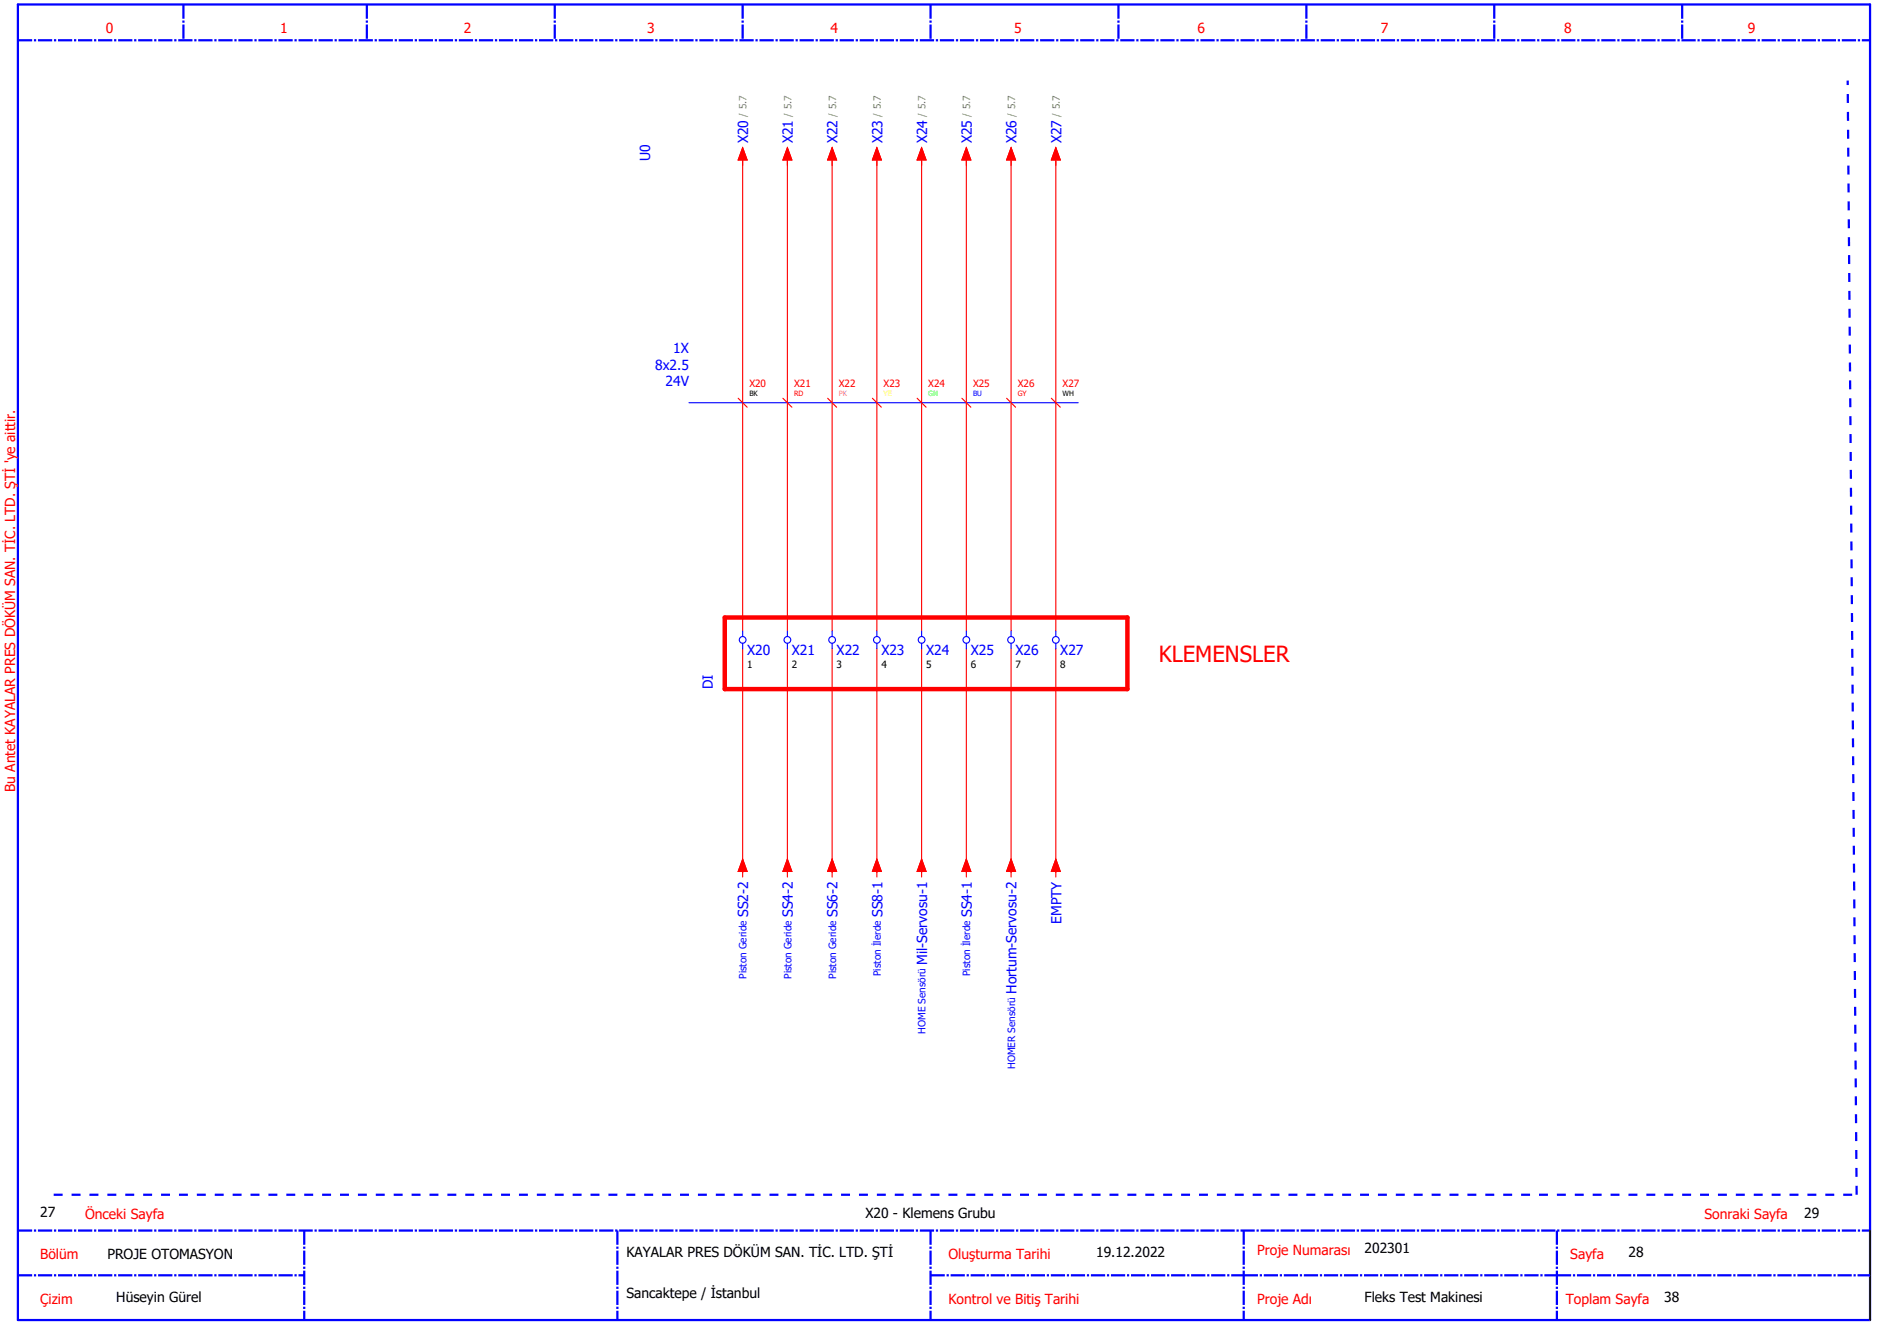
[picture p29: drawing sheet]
<svg xmlns="http://www.w3.org/2000/svg" width="420mm" height="297mm" viewBox="0 0 420 297" stroke-linecap="round" stroke-linejoin="round" font-family="sans-serif">
<defs><g id="words">
<text font-size="5" fill="#f00" x="259" y="148">KLEMENSLER</text>
<g font-size="3.1" fill="#f00">
<text x="23.7" y="7.4">0</text>
<text x="62.7" y="7.4">1</text>
<text x="103.7" y="7.4">2</text>
<text x="144.7" y="7.4">3</text>
<text x="185.7" y="7.4">4</text>
<text x="226.7" y="7.4">5</text>
<text x="267.7" y="7.4">6</text>
<text x="308.7" y="7.4">7</text>
<text x="349.7" y="7.4">8</text>
<text x="390.7" y="7.4">9</text>
<text x="3.4" y="177" transform="rotate(-90 3.4 177)">Bu Antet KAYALAR PRES DÖKÜM SAN. TİC. LTD. ŞTİ 'ye aittir.</text>
<text x="19" y="272.4">Önceki Sayfa</text>
<text x="381" y="272.4">Sonraki Sayfa</text>
<text x="9" y="281.4">Bölüm</text>
<text x="212" y="281.4">Oluşturma Tarihi</text>
<text x="281" y="280.4">Proje Numarası</text>
<text x="351" y="281.4">Sayfa</text>
<text x="9" y="291.4">Çizim</text>
<text x="212" y="291.4">Kontrol ve Bitiş Tarihi</text>
<text x="281" y="291.4">Proje Adı</text>
<text x="350" y="291.4">Toplam Sayfa</text>
</g>
<g font-size="3.1" fill="#00f">
<text x="145.4" y="36" transform="rotate(-90 145.4 36)">U0</text>
<text x="167.2" y="32" transform="rotate(-90 167.2 32)">X20</text>
<text x="177.2" y="32" transform="rotate(-90 177.2 32)">X21</text>
<text x="187.2" y="32" transform="rotate(-90 187.2 32)">X22</text>
<text x="197.2" y="32" transform="rotate(-90 197.2 32)">X23</text>
<text x="207.2" y="32" transform="rotate(-90 207.2 32)">X24</text>
<text x="217.2" y="32" transform="rotate(-90 217.2 32)">X25</text>
<text x="227.2" y="32" transform="rotate(-90 227.2 32)">X26</text>
<text x="237.2" y="32" transform="rotate(-90 237.2 32)">X27</text>
<text x="146.4" y="82.6">8x2.5</text>
<text x="150.5" y="78.9">1X</text>
<text x="148.8" y="86.4">24V</text>
<text x="167" y="146.4">X20</text>
<text x="177" y="146.4">X21</text>
<text x="187" y="146.4">X22</text>
<text x="197" y="146.4">X23</text>
<text x="207" y="146.4">X24</text>
<text x="217" y="146.4">X25</text>
<text x="227" y="146.4">X26</text>
<text x="237" y="146.4">X27</text>
<text x="159.4" y="154" transform="rotate(-90 159.4 154)">DI</text>
<text x="167.2" y="205" transform="rotate(-90 167.2 205)">SS2-2</text>
<text x="177.2" y="205" transform="rotate(-90 177.2 205)">SS4-2</text>
<text x="187.2" y="205" transform="rotate(-90 187.2 205)">SS6-2</text>
<text x="197.2" y="205" transform="rotate(-90 197.2 205)">SS8-1</text>
<text x="217.2" y="205" transform="rotate(-90 217.2 205)">SS4-1</text>
<text x="237.2" y="206.4" transform="rotate(-90 237.2 206.4)">EMPTY</text>
<text x="207.2" y="215.6" transform="rotate(-90 207.2 215.6)">Mil-Servosu-1</text>
<text x="227.2" y="222.1" transform="rotate(-90 227.2 222.1)">Hortum-Servosu-2</text>
</g>
<g font-size="3.1">
<text x="9" y="272">27</text>
<text x="193.4" y="272.2">X20 - Klemens Grubu</text>
<text x="403.3" y="272.2">29</text>
<text x="24" y="281.4">PROJE OTOMASYON</text>
<text x="140" y="281">KAYALAR PRES DÖKÜM SAN. TİC. LTD. ŞTİ</text>
<text x="245" y="281">19.12.2022</text>
<text x="305" y="280">202301</text>
<text x="364" y="281">28</text>
<text x="26" y="291">Hüseyin Gürel</text>
<text x="140" y="290">Sancaktepe / İstanbul</text>
<text x="305" y="291">Fleks Test Makinesi</text>
<text x="372" y="291">38</text>
</g>
<g font-size="2.2" fill="#7ca552">
<text x="166.9" y="26.1" transform="rotate(-90 166.9 26.1)">/ 5.7</text>
<text x="176.9" y="26.1" transform="rotate(-90 176.9 26.1)">/ 5.7</text>
<text x="186.9" y="26.1" transform="rotate(-90 186.9 26.1)">/ 5.7</text>
<text x="196.9" y="26.1" transform="rotate(-90 196.9 26.1)">/ 5.7</text>
<text x="206.9" y="26.1" transform="rotate(-90 206.9 26.1)">/ 5.7</text>
<text x="216.9" y="26.1" transform="rotate(-90 216.9 26.1)">/ 5.7</text>
<text x="226.9" y="26.1" transform="rotate(-90 226.9 26.1)">/ 5.7</text>
<text x="236.9" y="26.1" transform="rotate(-90 236.9 26.1)">/ 5.7</text>
</g>
<g font-size="2.2" fill="#f00">
<text x="167.5" y="86.4">X20</text>
<text x="177.5" y="86.4">X21</text>
<text x="187.5" y="86.4">X22</text>
<text x="197.5" y="86.4">X23</text>
<text x="207.5" y="86.4">X24</text>
<text x="217.5" y="86.4">X25</text>
<text x="227.5" y="86.4">X26</text>
<text x="237.5" y="86.4">X27</text>
</g>
<g font-size="2.2">
<text x="167" y="149.2">1</text>
<text x="177" y="149.2">2</text>
<text x="187" y="149.2">3</text>
<text x="197" y="149.2">4</text>
<text x="207" y="149.2">5</text>
<text x="217" y="149.2">6</text>
<text x="227" y="149.2">7</text>
<text x="237" y="149.2">8</text>
</g>
<g font-size="2.2" fill="#00f">
<text x="166.9" y="218.8" transform="rotate(-90 166.9 218.8)">Piston Geride</text>
<text x="176.9" y="218.8" transform="rotate(-90 176.9 218.8)">Piston Geride</text>
<text x="186.9" y="218.8" transform="rotate(-90 186.9 218.8)">Piston Geride</text>
<text x="196.9" y="218.1" transform="rotate(-90 196.9 218.1)">Piston İlerde</text>
<text x="216.9" y="218.1" transform="rotate(-90 216.9 218.1)">Piston İlerde</text>
<text x="206.9" y="231.1" transform="rotate(-90 206.9 231.1)">HOME Sensörü</text>
<text x="226.9" y="238.9" transform="rotate(-90 226.9 238.9)">HOMER Sensörü</text>
</g>
<g font-size="1.6">
<text x="167.5" y="88.5">BK</text>
<text x="237.5" y="88.5">WH</text>
</g>
<g font-size="1.6" fill="#f00">
<text x="177.5" y="88.5">RD</text>
<text x="227.5" y="88.5">GY</text>
</g>
<text font-size="1.6" fill="#f0f" x="187.5" y="88.5">PK</text>
<text font-size="1.6" fill="#ff0" x="197.5" y="88.5">YE</text>
<text font-size="1.6" fill="#0f0" x="207.5" y="88.5">GN</text>
<text font-size="1.6" fill="#00f" x="217.5" y="88.5">BU</text>
</g></defs>
<path d="M4 1h414v294h-414z" fill="none" stroke="#00f" stroke-width=".5"/>
<g fill="none" stroke="#00f" stroke-width=".5" stroke-dasharray="3.2 .4 .5 .4" stroke-linecap="butt">
<path d="M4 9h414M41 1v8M82 1v8M124 1v8M166 1v8M208 1v8M250 1v8M292 1v8M334 1v8M376 1v8M4 275h414M68 275v20"/>
<path d="M138 275v20M208 275v20M278 275v20M348 275v20M4 285h64M208 285h70M278 285h70M348 285h70"/>
</g>
<path d="M418 275v20" fill="none" stroke="#000" stroke-width=".35"/>
<path d="M12 267h403M415 267l-2-249" fill="none" stroke="#00f" stroke-width=".5" stroke-dasharray="2 2" stroke-linecap="butt"/>
<g fill="none" stroke="#f00" stroke-width=".25">
<path d="M166 35.8v105.2M166 33l1 2.8h-2zM176 35.8v105.2M176 33l1 2.8h-2zM186 35.8v105.2M186 33l1 2.8h-2zM196 35.8v105.2M196 33l1 2.8h-2zM206 35.8v105.2M206 33l1 2.8h-2zM216 35.8v105.2M216 33l1 2.8h-2z"/>
<path d="M226 35.8v105.2M226 33l1 2.8h-2zM236 35.8v105.2M236 33l1 2.8h-2zM165 89l2 2M175 89l2 2M185 89l2 2M195 89l2 2M205 89l2 2M215 89l2 2M225 89l2 2M235 89l2 2"/>
<path d="M166 145v51M176 145v51M186 145v51M196 145v51M206 145v51M216 145v51M226 145v51M236 145v51M166 192l1 2.7h-2zM176 192l1 2.7h-2zM186 192l1 2.7h-2zM196 192l1 2.7h-2z"/>
<path d="M206 192l1 2.7h-2zM216 192l1 2.7h-2zM226 192l1 2.7h-2zM236 192l1 2.7h-2z"/>
</g>
<path d="M162 138h90v16h-90z" fill="none" stroke="#f00" stroke-width="1"/>
<g fill="none" stroke="#00f" stroke-width=".25">
<path d="M154 90h87M166 141v1.3M166 143.8v1.2M176 141v1.3M176 143.8v1.2M186 141v1.3M186 143.8v1.2M196 141v1.3M196 143.8v1.2M206 141v1.3M206 143.8v1.2M216 141v1.3"/>
<path d="M216 143.8v1.2M226 141v1.3M226 143.8v1.2M236 141v1.3M236 143.8v1.2"/>
<circle cx="166" cy="143" r=".75"/>
<circle cx="176" cy="143" r=".75"/>
<circle cx="186" cy="143" r=".75"/>
<circle cx="196" cy="143" r=".75"/>
<circle cx="206" cy="143" r=".75"/>
<circle cx="216" cy="143" r=".75"/>
<circle cx="226" cy="143" r=".75"/>
<circle cx="236" cy="143" r=".75"/>
</g>
<g fill="#f00" stroke="#f00" stroke-width=".22">
<path d="M166 192l1 2.7h-2z"/>
<path d="M166 33l1 2.8h-2z"/>
<path d="M176 33l1 2.8h-2z"/>
<path d="M186 33l1 2.8h-2z"/>
<path d="M196 33l1 2.8h-2z"/>
<path d="M206 33l1 2.8h-2z"/>
<path d="M216 33l1 2.8h-2z"/>
<path d="M226 33l1 2.8h-2z"/>
<path d="M236 33l1 2.8h-2z"/>
<path d="M176 192l1 2.7h-2z"/>
<path d="M186 192l1 2.7h-2z"/>
<path d="M196 192l1 2.7h-2z"/>
<path d="M206 192l1 2.7h-2z"/>
<path d="M216 192l1 2.7h-2z"/>
<path d="M226 192l1 2.7h-2z"/>
<path d="M236 192l1 2.7h-2z"/>
</g>
<use href="#words"/>
</svg>
